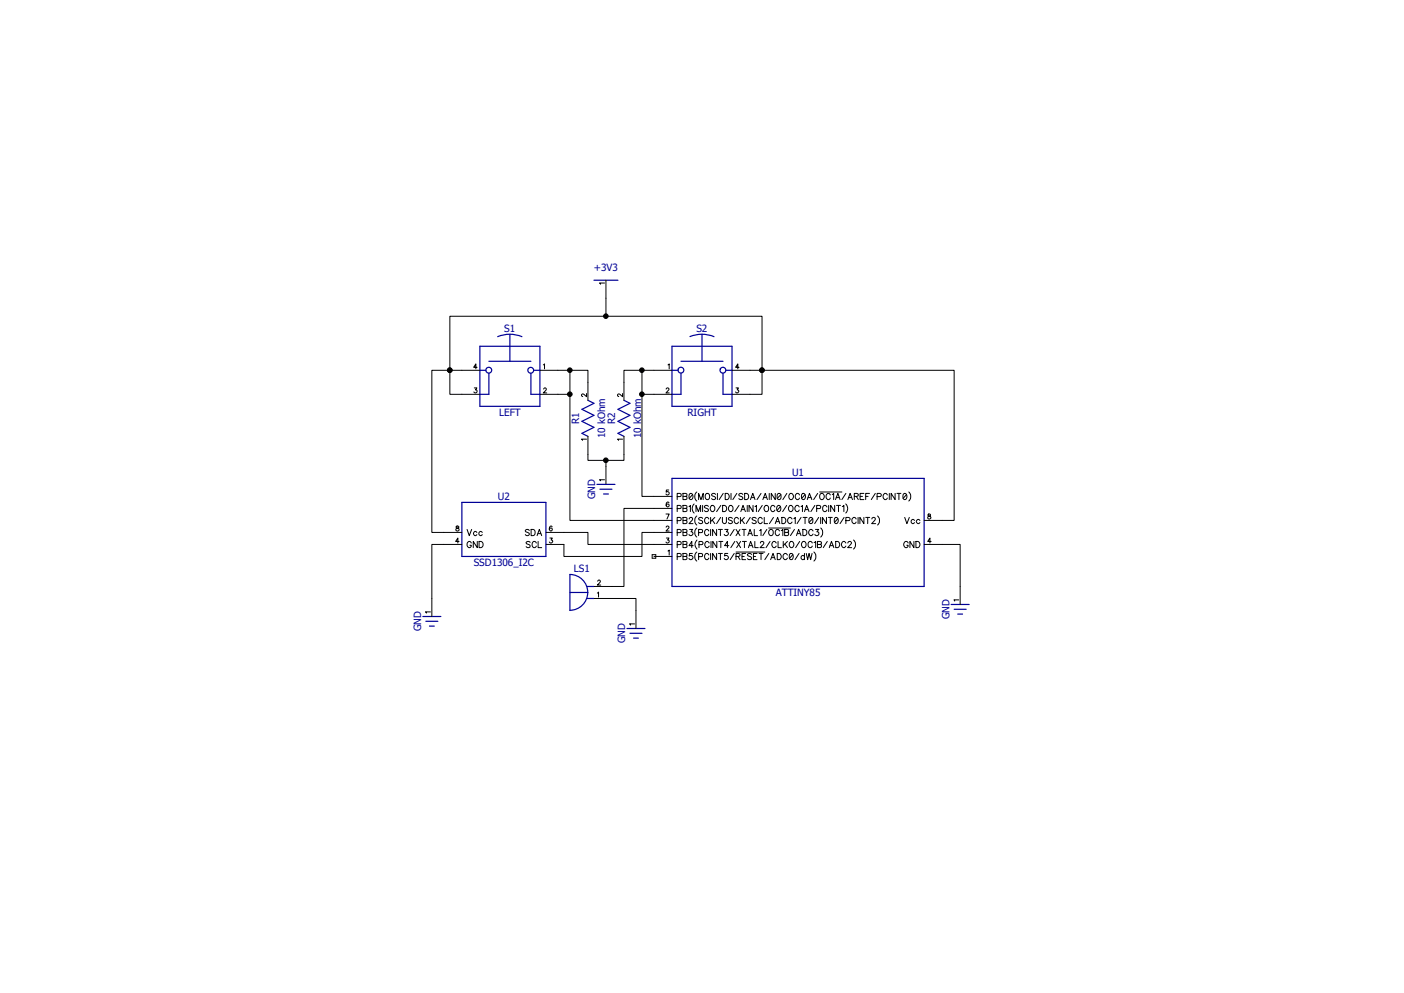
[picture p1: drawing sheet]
<svg xmlns="http://www.w3.org/2000/svg" width="297mm" height="210mm" viewBox="0 0 297 210" stroke-linecap="round" stroke-linejoin="round" font-family="sans-serif">
<defs><g id="words">
<g font-size="2.1" fill="#000096">
<text x="125.6" y="57.4">+3V3</text>
<text x="106.7" y="70.3">S1</text>
<text x="147.3" y="70.3">S2</text>
<text x="105.6" y="88.1">LEFT</text>
<text x="122.5" y="89.7" transform="rotate(-90 122.5 89.7)">R1</text>
<text x="130.1" y="89.7" transform="rotate(-90 130.1 89.7)">R2</text>
<text x="145.4" y="88.1">RIGHT</text>
<text x="128" y="92.7" transform="rotate(-90 128 92.7)">10 kOhm</text>
<text x="135.6" y="92.7" transform="rotate(-90 135.6 92.7)">10 kOhm</text>
<text x="167.6" y="100.8">U1</text>
<text x="105.3" y="105.8">U2</text>
<text x="125.9" y="105.6" transform="rotate(-90 125.9 105.6)">GND</text>
<text x="100.2" y="119.8">SSD1306_I2C</text>
<text x="121.4" y="121.1">LS1</text>
<text x="164.1" y="126.2">ATTINY85</text>
<text x="200.8" y="131" transform="rotate(-90 200.8 131)">GND</text>
<text x="89.1" y="133.5" transform="rotate(-90 89.1 133.5)">GND</text>
<text x="132.2" y="136.1" transform="rotate(-90 132.2 136.1)">GND</text>
</g>
</g></defs>
<path d="M0 0h297v210h-297z" fill="none" stroke="#fff" stroke-width=".21"/>
<g fill="none" stroke="#000" stroke-width=".21">
<path d="M127.9 59.9h-1.1l.2 .2M128.2 59.3v7.6h-33v11.4h-3.8v34.3h6.3M100.9 77.7h-.7l.5-.7v1M101.5 78.3h-6.3v5.1h6.3M114.2 78.3h6.4v5.1M114.9 77.2l.3-.2v1M120.6 78.3h3.8v6.4M128.2 66.9h33v11.4h40.6v31.8h-6.3M135.8 78.3h-3.8v6.4M141.3 77.2l.3-.2v1M142.2 78.3h-6.4v5.1M154.9 78.3h6.3v5.1h-6.3"/>
<path d="M156.3 77.7h-.7l.5-.7v1M100.3 82h.6l-.3 .5h.1a.34 .34 0 0 1 .1 .5 .34 .34 0 0 1-.6-.1M114.2 83.4h6.4v26.7h21.6M115 82.3l.2-.3 .4 .3-.7 .8h.8M124.1 92.9h-1.1l.2 .2M124.1 83.2v.7l-.9-.6-.2 .4 .3 .2M124.4 92.3v5.1h3.8v5M131.7 92.9h-1.1l.3 .2M131.7 83.2v.7l-.8-.6-.3 .4 .3 .2M132 92.3v5.1h-3.8M140.9 82.3a.29 .29 0 0 1 .4-.3 .29 .29 0 0 1 .2 .5l-.6 .6h.7M142.2 83.4h-6.4v21.6h6.4"/>
<path d="M155.7 82h.5l-.2 .5a.32 .32 0 0 1 .2 .5 .32 .32 0 0 1-.6-.1M96.5 111.3l.1 .4 .5 .1a.33 .33 0 0 1-.1 .5 .33 .33 0 0 1-.5-.1 .33 .33 0 0 1 .1-.4l.3-.1 .2-.3-.2-.1zM97.1 114.5h-.7l.5-.7v1.1M97.7 115.1h-6.3v15.3M98.8 112l.5 1.3 .5-1.3M99.7 114.9a.45 .45 0 0 0-.5-.4 .45 .45 0 0 0-.4 .5v.3a.45 .45 0 0 0 .5 .5 .45 .45 0 0 0 .4-.5h-.3M100.9 112.6a.4 .4 0 0 0-.6-.1 .4 .4 0 0 0 0 .6 .4 .4 0 0 0 .6 0M101 114.5v1.3l-.9-1.3v1.3M101.3 114.5h.5a.71 .71 0 0 1 .4 .7 .71 .71 0 0 1-.4 .6h-.5zM102 112.6a.4 .4 0 0 0-.6-.1 .4 .4 0 0 0 0 .6 .4 .4 0 0 0 .6 0M112 112.2l-.3-.2-.6 .2 .2 .3 .7 .4-.3 .4-.6-.2M112.1 114.7l-.3-.2-.5 .2 .1 .3 .7 .3v.4l-.5 .1-.3-.2"/>
<path d="M112.4 112a.71 .71 0 0 1 .7 .3 .71 .71 0 0 1 0 .8l-.3 .2h-.4zM113.5 114.9a.45 .45 0 0 0-.6-.4 .45 .45 0 0 0-.3 .5v.3a.45 .45 0 0 0 .3 .5 .45 .45 0 0 0 .6-.3M113.6 113.3l.5-1.3 .5 1.3M113.8 112.9h.6M113.8 114.5v1.3h.8M115.5 112.6h8.9v2.5h17.8M116.3 113.8h.5l-.2 .4a.34 .34 0 0 1 .2 .6 .34 .34 0 0 1-.6-.2M116.8 111.4v-.1a.5 .5 0 0 0-.6 .4 .5 .5 0 0 0 .3 .6 .31 .31 0 0 0 .3-.4 .31 .31 0 0 0-.5-.1l-.1 .2M127.9 101.5h-1.1l.2 .2M138 117.3h.7v.8h-.7zM138.3 117.7h3.9M140.9 108.7h.7l-.5 1.1"/>
<path d="M140.9 111.5a.29 .29 0 0 1 .4-.2 .29 .29 0 0 1 .2 .4l-.6 .6h.7M141 113.8h.5l-.3 .4h.2a.34 .34 0 0 1 0 .6 .34 .34 0 0 1-.5-.2M141.3 116.5l.3-.2v1.1M141.5 103.6h-.5l-.1 .5a.36 .36 0 0 1 .6 0 .36 .36 0 0 1-.1 .5 .36 .36 0 0 1-.5-.1M141.5 106.3l-.2-.1a.49 .49 0 0 0-.4 .5 .49 .49 0 0 0 .5 .4 .32 .32 0 0 0 0-.5 .32 .32 0 0 0-.5 .3M142.2 112.6h-6.4v5.1h-16.5v-2.6h-3.8M142.2 107.5h-10.2v16.5h-6.4M143.3 117.7h.7l.1-.5-.8-.1v1.3M143.3 112.6h.7l.1-.5-.8-.1v1.3M143.3 115.2l.7-.1 .1-.5-.8-.1v1.3M143.3 105h.7l.1-.5-.8-.1v1.3M143.3 107.6l.7-.1 .1-.5-.8-.1v1.3"/>
<path d="M143.3 110.1h.7l.1-.5-.8-.2v1.3M144.5 117.1l.8 .1v.4l-.3 .1 .3 .1-.1 .5-.7 .1zM144.5 112l.8 .1v.4l-.3 .1 .3 .1-.1 .5-.7 .1zM144.5 114.5l.8 .1v.4l-.3 .1 .3 .2-.1 .4-.7 .1zM144.5 104.4l.8 .1v.4l-.3 .1 .3 .1-.1 .5-.7 .1zM144.5 106.9l.8 .1v.4l-.3 .1 .3 .2-.1 .4-.7 .1zM144.5 109.4l.8 .2v.3l-.3 .2 .3 .1-.1 .5h-.7zM144.5 117.7h.5M144.5 112.6h.5M144.5 115.1h.5M144.5 105h.5M144.5 107.5h.5"/>
<path d="M144.5 110.1h.5M145.8 107.1l.2-.2v1.3M145.8 109.8l.2-.4 .5 .2v.3l-.7 .8h.8M145.9 112h.6l-.3 .5a.41 .41 0 0 1 .3 .6 .41 .41 0 0 1-.7-.1M145.9 104.4a.37 .37 0 0 1 .6 .2v.8a.38 .38 0 0 1-.3 .3 .38 .38 0 0 1-.4-.3v-.5zM146.5 117.1h-.6l-.1 .5a.46 .46 0 0 1 .7 0 .46 .46 0 0 1-.1 .7 .46 .46 0 0 1-.6-.2M146.5 104.6l-.7 .8M146.6 115.4h-.8l.5-.9v1.3M146.9 106.6a1.27 1.27 0 0 0 0 1.9M147.2 108.2v-1.3l.5 1.3 .5-1.3v1.3M147.4 116.8a1.27 1.27 0 0 0 0 1.9M147.4 111.7a1.27 1.27 0 0 0 0 1.9"/>
<path d="M147.4 104.1a1.27 1.27 0 0 0 0 1.9M147.4 109.1a1.27 1.27 0 0 0 0 1.9M147.4 114.2a1.27 1.27 0 0 0 0 1.9M147.8 117.7h.7l.1-.5-.8-.1v1.3M147.8 112.6h.7l.1-.5-.8-.1v1.3M147.8 105.7v-1.3l.5 1.3 .5-1.3v1.3M147.9 115.2l.7-.1 .1-.3-.3-.3h-.5v1.3M148.6 109.6l-.3-.2-.5 .2 .1 .3 .7 .3-.1 .5h-.4l-.3-.2M148.6 106.9v1.3M149.4 104.4a.64 .64 0 0 1 .8 .5 .64 .64 0 0 1-.4 .8 .69 .69 0 0 1-.6-.5 .69 .69 0 0 1 .2-.8zM149.9 107.1l-.3-.2-.6 .2 .1 .3 .8 .4-.3 .4-.6-.2M149.9 117.4a.45 .45 0 0 0-.5-.4 .45 .45 0 0 0-.3 .6v.3a.45 .45 0 0 0 .3 .5 .45 .45 0 0 0 .5-.4"/>
<path d="M149.9 112.3a.45 .45 0 0 0-.5-.3 .45 .45 0 0 0-.3 .5v.3a.45 .45 0 0 0 .3 .5 .45 .45 0 0 0 .5-.4M149.9 109.8a.45 .45 0 0 0-.5-.4 .45 .45 0 0 0-.3 .5v.3a.45 .45 0 0 0 .3 .5 .45 .45 0 0 0 .5-.3M150 114.9a.48 .48 0 0 0-.5-.4 .48 .48 0 0 0-.4 .5v.3a.48 .48 0 0 0 .4 .5 .48 .48 0 0 0 .5-.3M150.3 109.4v1.3M150.3 112v1.3M150.3 117.1v1.3M150.4 114.5v1.3M150.5 107a.64 .64 0 0 1 .8 .4 .64 .64 0 0 1-.4 .8 .69 .69 0 0 1-.6-.5 .69 .69 0 0 1 .2-.7zM150.7 110l.5 .7M151.2 109.4l-.9 .9M151.4 104.6l-.3-.2-.6 .2 .2 .3 .7 .4-.3 .4-.6-.2M151.6 117.1v1.3l-.9-1.3v1.3"/>
<path d="M151.6 112v1.3l-.9-1.3v1.3M151.6 114.5v1.3l-.8-1.3v1.3M151.8 104.4v1.3M152 117.1h.8M152 112h.8M152.1 114.5h.8M152.4 112v1.3M152.4 117.1v1.3M152.4 109.4l-.8 1.3M152.5 114.5v1.3M152.5 106.9l-.9 1.3M152.8 109.4v1l.4 .3 .4-.2 .1-1.1"/>
<path d="M152.9 106.9h.4a.71 .71 0 0 1 .4 .6 .71 .71 0 0 1-.4 .7h-.4zM153 104.4l-.9 1.3M153.3 112h.7l-.3 .5a.43 .43 0 0 1 .2 .7 .43 .43 0 0 1-.7-.2M153.4 104.4a.7 .7 0 0 1 .8 .3 .7 .7 0 0 1-.2 .9l-.6 .1zM154 117.1h-.7v.5a.47 .47 0 0 1 .7 0 .47 .47 0 0 1-.1 .7 .47 .47 0 0 1-.7-.2M154.2 115.4h-.9l.6-.9v1.3M154.3 107a.64 .64 0 0 1 .8 .4 .64 .64 0 0 1-.4 .8 .69 .69 0 0 1-.6-.5 .69 .69 0 0 1 .2-.7zM154.6 104.4v1.3M154.9 109.6l-.3-.2-.5 .2 .1 .3 .7 .5a.46 .46 0 0 1-.3 .3 .46 .46 0 0 1-.5-.2M155.3 117.1l-.8 1.3M155.3 112l-.8 1.3M155.4 114.5l-.8 1.3"/>
<path d="M155.7 117.7l.8-.1v-.4l-.8-.1v1.3M155.7 116.8h6.1M155.7 112l.8 1.3M155.8 114.5l.9 1.3M155.9 104.4l-.9 1.3M156.1 117.7l.4 .7M156.2 109.8a.45 .45 0 0 0-.5-.4 .45 .45 0 0 0-.4 .5v.3a.45 .45 0 0 0 .4 .5 .45 .45 0 0 0 .5-.3M156.3 106.9l-.9 1.3M156.5 112l-.8 1.3M156.6 109.4v1.3M156.7 114.5l-.9 1.3M156.7 108.2l.5-1.3 .5 1.3"/>
<path d="M156.9 107.8h.6M156.9 110l.6 .7M157 117.7h.4M157 112h.8M157.1 114.5h.8M157.1 104.6l-.3-.2-.5 .2 .1 .3 .7 .4-.3 .4-.5-.2M157.4 112v1.3M157.5 114.5v1.3M157.5 109.4l-.9 .9M157.5 104.4h.4a.71 .71 0 0 1 .5 .6 .71 .71 0 0 1-.5 .7h-.4zM157.7 117.1h-.7v1.3h.7M158.1 106.9v1.3"/>
<path d="M158.2 113.3l.5-1.3 .5 1.3M158.3 115.8l.5-1.3 .5 1.3M158.4 112.9h.6M158.5 115.4h.6M158.7 109.4l-.8 1.3M158.7 105.7l.6-1.3 .4 1.3M159 105.2h.6M159 117.3l-.3-.2-.6 .2 .1 .3 .8 .4a.48 .48 0 0 1-.4 .4 .48 .48 0 0 1-.5-.2M159.3 106.9v1.3l-.8-1.3v1.3M159.4 117.7h.5M159.6 112v1.3h.7M159.7 114.5v1.3h.7"/>
<path d="M159.7 107.1l.3-.2v1.3M160 109.6l-.4-.2-.5 .2 .1 .3 .8 .5a.48 .48 0 0 1-.4 .4 .48 .48 0 0 1-.5-.3M160.1 117.1h-.7v1.3h.7M160.6 117.1h.8M160.7 112.2l.3-.2v1.3M160.9 114.9a.37 .37 0 0 1 .5-.3 .37 .37 0 0 1 0 .6l-.6 .6h.9M161 117.1v1.3M161 104.4l-.9 1.3M161.2 106.9l-.8 1.3M161.2 109.8a.45 .45 0 0 0-.5-.4 .45 .45 0 0 0-.3 .5v.3a.45 .45 0 0 0 .3 .5 .45 .45 0 0 0 .5-.3M161.4 105.7l.5-1.3 .4 1.3M161.5 105.2h.7"/>
<path d="M161.7 109.4v1.3h.7M161.9 107a.64 .64 0 0 1 .7 .4 .64 .64 0 0 1-.3 .8 .69 .69 0 0 1-.7-.5 .69 .69 0 0 1 .3-.7zM162.2 112l-.8 1.3M162.6 111.7h4.6M162.6 117.1l-.8 1.3M162.7 104.4v1.3M162.9 112.1a.64 .64 0 0 1 .7 .4 .64 .64 0 0 1-.4 .8 .69 .69 0 0 1-.6-.5 .69 .69 0 0 1 .3-.7zM162.9 114.5l-.8 1.3M163 118.4l.5-1.3 .5 1.3M163.2 117.9h.6M163.6 109.4l-.8 1.3M163.9 107.2a.45 .45 0 0 0-.5-.3 .45 .45 0 0 0-.4 .5v.3a.45 .45 0 0 0 .4 .5 .45 .45 0 0 0 .5-.3"/>
<path d="M164 104.4v1.3l-.8-1.3v1.3M164 110.7l.5-1.3 .5 1.3M164.2 110.3h.6M164.2 114.9a.48 .48 0 0 0-.5-.4 .48 .48 0 0 0-.4 .5v.3a.48 .48 0 0 0 .4 .5 .48 .48 0 0 0 .5-.3M164.4 117.1a.7 .7 0 0 1 .8 .3 .7 .7 0 0 1-.2 .9l-.6 .1zM164.5 107a.37 .37 0 0 1 .6 .1v.8a.38 .38 0 0 1-.4 .3 .38 .38 0 0 1-.3-.3l-.1-.5zM164.5 104.4a.41 .41 0 0 1 .7 .2v.3a.55 .55 0 0 1-.4 .8 .83 .83 0 0 1-.3-1.3zM164.6 114.5v1.3h.7M164.9 112.3a.45 .45 0 0 0-.5-.3 .45 .45 0 0 0-.4 .5v.3a.45 .45 0 0 0 .4 .5 .45 .45 0 0 0 .5-.4M165.1 107.1l-.7 .8M165.2 104.6l-.8 .8M165.3 112.2l.3-.2v1.3"/>
<path d="M165.4 109.4a.7 .7 0 0 1 .8 .4 .7 .7 0 0 1-.2 .9h-.6zM165.7 114.5v1.3M166 112.6h.5M166 112l.8 .1v.4l-.3 .1 .3 .1v.5l-.8 .1zM166 115.1l.6 .7M166.4 106.9l-.8 1.3M166.5 104.4l-.9 1.3M166.6 117.4a.48 .48 0 0 0-.6-.3 .48 .48 0 0 0-.3 .5v.3a.48 .48 0 0 0 .3 .5 .48 .48 0 0 0 .6-.4M166.6 114.5l-.9 .9M167 107a.64 .64 0 0 1 .8 .4 .64 .64 0 0 1-.4 .8 .69 .69 0 0 1-.6-.5 .69 .69 0 0 1 .2-.7zM167.1 114.7l.1-.1a.59 .59 0 0 1 .8 .6 .59 .59 0 0 1-.8 .5l-.2-.4zM167.1 104.4a.6 .6 0 0 1 .8 .6 .6 .6 0 0 1-.8 .6l-.2-.4z"/>
<path d="M167.1 117.1a.63 .63 0 0 1 .8 .5 .63 .63 0 0 1-.5 .8h-.1a.87 .87 0 0 1-.2-1.3zM167.6 109.8a.48 .48 0 0 0-.6-.4 .48 .48 0 0 0-.4 .5v.3a.48 .48 0 0 0 .4 .5 .48 .48 0 0 0 .6-.3M167.7 117.3l-.7 .8M167.9 109.7l.3-.3v1.3M168.1 112l-.9 1.3M168.5 113.3l.5-1.3 .5 1.3M168.7 112.9h.5M169 117.1l-.8 1.3M169.1 107.2a.48 .48 0 0 0-.6-.3 .48 .48 0 0 0-.4 .5v.3a.48 .48 0 0 0 .4 .5 .48 .48 0 0 0 .6-.3M169.1 104.7a.45 .45 0 0 0-.5-.4 .45 .45 0 0 0-.4 .6v.3a.45 .45 0 0 0 .4 .5 .45 .45 0 0 0 .5-.4M169.2 114.5l-.9 1.3M169.5 107.1l.3-.2v1.3"/>
<path d="M169.5 109.4l-.9 1.3M169.7 104.4a.37 .37 0 0 1 .6 .2v.8a.38 .38 0 0 1-.4 .3 .38 .38 0 0 1-.3-.3l-.1-.5zM169.8 114.6a.64 .64 0 0 1 .8 .4 .64 .64 0 0 1-.4 .8 .69 .69 0 0 1-.6-.5 .69 .69 0 0 1 .2-.7zM169.8 112h.5a.71 .71 0 0 1 .4 .6 .71 .71 0 0 1-.4 .7h-.5zM169.9 109.4h.8M170.2 108.2l.4-1.3 .6 1.3M170.2 117.1v1.3M170.2 117.7a.4 .4 0 0 0-.6-.1 .4 .4 0 0 0 0 .6 .4 .4 0 0 0 .6 0M170.3 104.6l-.7 .8M170.3 109.4v1.3M170.3 107.8h.6M170.6 117.1l.3 1.3 .3-1.3 .3 1.3 .3-1.3"/>
<path d="M170.8 105.7l.4-1.3 .5 1.3M170.9 105.2h.7M171.3 109.5a.41 .41 0 0 1 .6 .2l.1 .3a.55 .55 0 0 1-.5 .7 .83 .83 0 0 1-.2-1.2zM171.8 114.9a.45 .45 0 0 0-.5-.4 .45 .45 0 0 0-.4 .5v.3a.45 .45 0 0 0 .4 .5 .45 .45 0 0 0 .5-.3M171.9 109.7l-.7 .8M172 112.3a.48 .48 0 0 0-.5-.3 .48 .48 0 0 0-.4 .5v.3a.48 .48 0 0 0 .4 .5 .48 .48 0 0 0 .5-.4M172.2 116.8a1.27 1.27 0 0 1 0 1.9M172.2 114.8l.4-.3v1.3M172.4 106.9l-.9 1.3M172.5 112h.7l-.4 .5a.42 .42 0 0 1 .4 .6 .42 .42 0 0 1-.7 .1l-.1-.2M172.8 107.6l.7-.1 .1-.5-.8-.1v1.3M172.9 115.1h.6"/>
<path d="M172.9 114.5l.8 .1v.4l-.2 .1 .2 .2v.4l-.8 .1zM173 104.4l-.9 1.3M173.2 109.4l-.9 1.3M173.4 104.1h4.7M173.6 109.4v1.3M173.6 111.7a1.27 1.27 0 0 1 0 1.9M173.6 104.4a.6 .6 0 0 1 .8 .6 .6 .6 0 0 1-.8 .6l-.2-.4zM174.8 109.4v1.3l-.8-1.3v1.3M174.9 107.2a.45 .45 0 0 0-.5-.3 .45 .45 0 0 0-.4 .5v.3a.45 .45 0 0 0 .4 .5 .45 .45 0 0 0 .5-.3M175 114.5l-.8 1.3M175.2 109.4h.9M175.3 106.9v1.3"/>
<path d="M175.4 115.8l.5-1.3 .5 1.3M175.6 115.4h.6M175.6 104.7a.45 .45 0 0 0-.5-.4 .45 .45 0 0 0-.3 .6v.3a.45 .45 0 0 0 .3 .5 .45 .45 0 0 0 .5-.4M175.6 109.4v1.3M176.1 104.6l.3-.2v1.3M176.6 106.9v1.3l-.9-1.3v1.3M176.7 109.5a.37 .37 0 0 1 .5 .2v.8a.38 .38 0 0 1-.3 .2 .38 .38 0 0 1-.4-.2v-.5zM176.7 105.7l.5-1.3 .5 1.3M176.8 114.5a.7 .7 0 0 1 .8 .4 .7 .7 0 0 1-.2 .8l-.6 .1zM176.9 105.2h.6M177 106.9h.8M177.2 109.7l-.7 .8"/>
<path d="M177.4 106.9v1.3M178.2 107.1l.3-.2v1.3M178.6 109.4l-.9 1.3M178.9 106.6a1.27 1.27 0 0 1 0 1.9M178.9 114.9a.48 .48 0 0 0-.5-.4 .48 .48 0 0 0-.4 .5v.3a.48 .48 0 0 0 .4 .5 .48 .48 0 0 0 .5-.3M178.9 110.1h.8l.1-.4-.3-.3h-.6v1.3M178.9 104.4l-.8 1.3M179.4 105.7l.4-1.3 .5 1.3M179.4 114.9l.2-.4 .4 .1 .1 .3-.8 .9h.9M179.5 105.2h.6M180.6 114.2a1.27 1.27 0 0 1 0 1.9M180.7 105l.8-.1v-.4l-.8-.1v1.3"/>
<path d="M181.1 109.8a.45 .45 0 0 0-.5-.4 .45 .45 0 0 0-.4 .5v.3a.45 .45 0 0 0 .4 .5 .45 .45 0 0 0 .5-.3M181.1 105l.5 .7M181.5 109.4v1.3M181.9 105h.6M182.8 104.4h-.9v1.3h.9M182.8 109.4v1.3l-.9-1.3v1.3M183.1 105h.5M183.1 109.4h.9M183.6 109.4v1.3M183.9 104.4h-.8v1.3M184.4 109.8a.37 .37 0 0 1 .6-.3 .37 .37 0 0 1 0 .6l-.6 .6h.9M185.2 104.4l-.9 1.3"/>
<path d="M185.5 105h.8l.1-.4-.3-.2h-.6v1.3M185.6 109.1a1.27 1.27 0 0 1 0 1.9M187.7 104.7a.45 .45 0 0 0-.5-.4 .45 .45 0 0 0-.4 .6v.3a.45 .45 0 0 0 .4 .5 .45 .45 0 0 0 .5-.4M188.1 104.4v1.3M189.4 104.4v1.3l-.9-1.3v1.3M189.7 104.4h.9M190.2 104.4v1.3M191.2 104.4a.37 .37 0 0 1 .6 .2v.8a.38 .38 0 0 1-.4 .3 .38 .38 0 0 1-.3-.3l-.1-.5zM191.4 109.4l.5 1.3 .5-1.3M191.8 104.6l-.7 .8M192.1 114.9a.48 .48 0 0 0-.5-.4 .48 .48 0 0 0-.4 .5 .54 .54 0 0 0 .2 .7 .54 .54 0 0 0 .7-.1v-.3h-.3M192.2 104.1a1.27 1.27 0 0 1 0 1.9"/>
<path d="M193.3 114.5v1.3l-.8-1.3v1.3M193.5 110.1a.4 .4 0 0 0-.6-.1 .4 .4 0 0 0 0 .6 .4 .4 0 0 0 .6-.1M193.8 114.5a.7 .7 0 0 1 .7 .4 .7 .7 0 0 1-.1 .8l-.6 .1zM194.6 110.1a.42 .42 0 0 0-.6-.1 .42 .42 0 0 0 0 .6 .42 .42 0 0 0 .6-.1M195.5 115.1h7.6v12.7M196.3 108.8v.3l.6 .3-.2 .4-.4-.1v-.3l.5-.5-.1-.2zM197 114.5h-.7l.4-.7v1.1M91.1 129.4h-1.1l.2 .3M125.6 126.6h8.9v6.3M126.4 125.4l.2-.2v1.1M126.4 122.9l.2-.2 .4 .2-.6 .8h.7M134.2 132h-1l.2 .2"/>
<path d="M202.8 126.9h-1l.2 .2"/>
</g>
<g fill="#000" stroke="#000" stroke-width=".21">
<circle cx="95.1" cy="78.3" r=".49"/>
<circle cx="120.5" cy="78.3" r=".49"/>
<circle cx="128.2" cy="66.9" r=".49"/>
<circle cx="135.8" cy="78.3" r=".49"/>
<circle cx="161.2" cy="78.3" r=".49"/>
<circle cx="120.5" cy="83.4" r=".49"/>
<circle cx="128.2" cy="97.3" r=".49"/>
<circle cx="135.8" cy="83.4" r=".49"/>
</g>
<g fill="none" stroke="#000096" stroke-width=".25">
<path d="M125.6 59.3h5.1M101.5 78.3h1.3M101.5 73.2h12.7v12.7h-12.7zM103.4 76.4h8.9M103.4 79v4.4h-1.9M105.3 71.2a6.8 6.8 0 0 1 5.1 0M107.9 70.7v5.7M112.3 79v4.4h1.9M112.9 78.3h1.3M142.2 73.2h12.7v12.7h-12.7zM142.2 78.3h1.2M144.1 76.4h8.9"/>
<path d="M144.1 79v4.4h-1.9M146 71.2a6.8 6.8 0 0 1 5 0M148.5 70.7v5.7M153 79v4.4h1.9M153.6 78.3h1.3M124.4 84.7l1.2 .6-2.5 1.3 2.5 1.2-2.5 1.3 2.5 1.3-2.5 1.3 1.3 .6M132 84.7l1.3 .6-2.6 1.3 2.6 1.2-2.6 1.3 2.6 1.3-2.6 1.3 1.3 .6M97.7 106.3h17.8v11.4h-17.8zM126.3 102.4h3.8M126.9 103.5h2.6M127.7 104.5h1M142.2 101.2h53.3v22.8h-53.3z"/>
<path d="M89.5 130.4h3.8M90.1 131.4h2.5M90.8 132.4h1.1M120.6 121.5a3.8 3.8 0 0 1 3.7 3.8 3.8 3.8 0 0 1-3.7 3.8zM120.6 125.3h3.8M124.2 124h1.4M124.2 126.6h1.4M132.6 132.9h3.8M133.3 133.9h2.5M134 135h1M201.2 127.8h3.8M201.8 128.9h2.6"/>
<path d="M202.6 129.9h1"/>
<circle cx="103.4" cy="78.3" r=".61"/>
<circle cx="112.3" cy="78.3" r=".61"/>
<circle cx="144" cy="78.3" r=".61"/>
<circle cx="152.9" cy="78.3" r=".61"/>
</g>
<use href="#words"/>
</svg>
